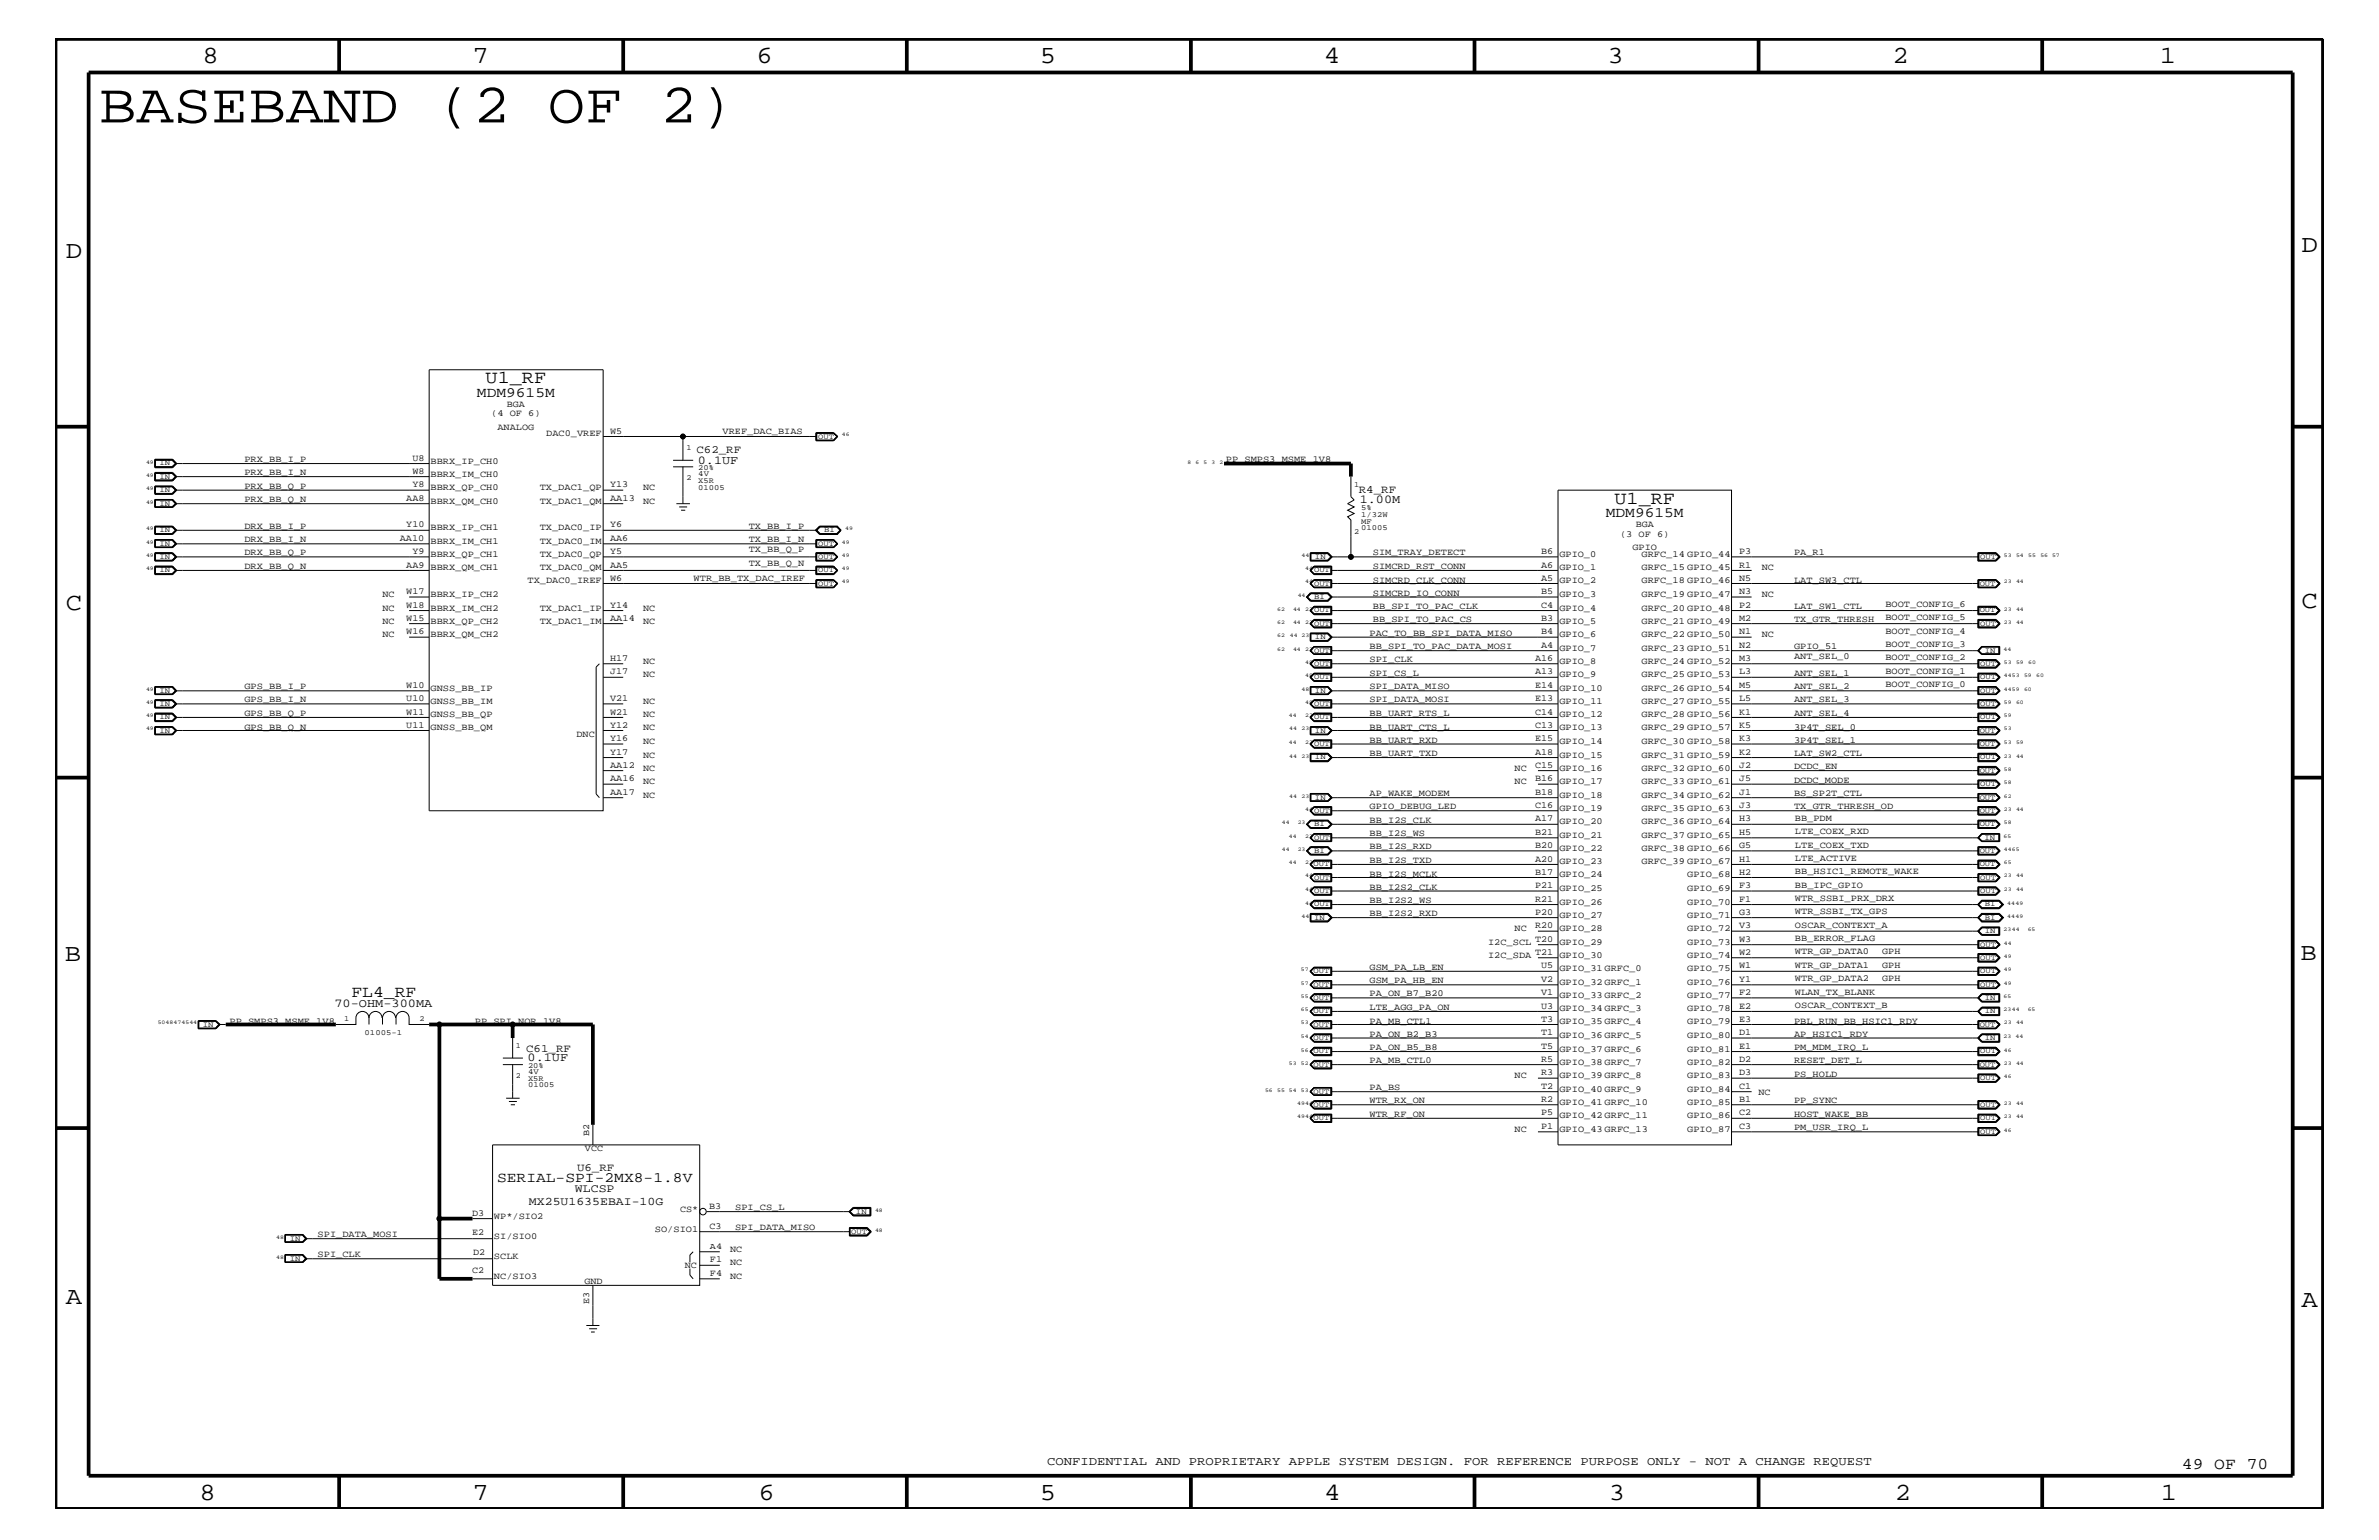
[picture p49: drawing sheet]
<svg xmlns="http://www.w3.org/2000/svg" width="432mm" height="279mm" viewBox="0 0 432 279" stroke-linecap="round" stroke-linejoin="round" font-family="sans-serif">
<defs><g id="words">
<text font-size="10.2" x="17.9" y="22.2">BASEBAND (2 OF 2)</text>
<g font-size="4.5">
<text x="36.7" y="11.5">8</text>
<text x="85.8" y="11.5">7</text>
<text x="137.3" y="11.5">6</text>
<text x="188.7" y="11.5">5</text>
<text x="240.3" y="11.5">4</text>
<text x="291.8" y="11.5">3</text>
<text x="343.5" y="11.5">2</text>
<text x="392" y="11.5">1</text>
<text x="11.9" y="46.8">D</text>
<text x="417.7" y="45.7">D</text>
<text x="11.9" y="110.6">C</text>
<text x="417.7" y="110.3">C</text>
<text x="11.8" y="174.3">B</text>
<text x="417.6" y="174.2">B</text>
<text x="11.9" y="236.7">A</text>
<text x="417.7" y="237.1">A</text>
<text x="36.2" y="272.1">8</text>
<text x="85.8" y="272.1">7</text>
<text x="137.7" y="272.1">6</text>
<text x="188.7" y="272.1">5</text>
<text x="240.4" y="272.1">4</text>
<text x="292" y="272.1">3</text>
<text x="343.9" y="272.1">2</text>
<text x="392.2" y="272.1">1</text>
</g>
<g font-size="3.3">
<text x="88.1" y="69.5">U1_RF</text>
<text x="293" y="91.4">U1_RF</text>
</g>
<g font-size="3">
<text x="63.8" y="181">FL4_RF</text>
<text x="396" y="266.5">49 OF 70</text>
</g>
<g font-size="2.6">
<text x="86.6" y="72">MDM9615M</text>
<text x="291.5" y="93.8">MDM9615M</text>
<text x="90.2" y="214.5">SERIAL-SPI-2MX8-1.8V</text>
</g>
<g font-size="2.2">
<text x="126.7" y="84.1">0.1UF</text>
<text x="246.8" y="91.2">1.00M</text>
<text x="60.7" y="182.7">70-OHM-300MA</text>
<text x="95.8" y="192.6">0.1UF</text>
<text x="190.1" y="265.9">CONFIDENTIAL AND PROPRIETARY APPLE SYSTEM DESIGN. FOR REFERENCE PURPOSE ONLY - NOT A CHANGE REQUEST</text>
</g>
<g font-size="2.1">
<text x="96" y="218.6">MX25U1635EBAI-10G</text>
<text x="104.4" y="216.4">WLCSP</text>
</g>
<g font-size="2">
<text x="126.4" y="82.2">C62_RF</text>
<text x="246.6" y="89.4">R4_RF</text>
<text x="95.5" y="190.8">C61_RF</text>
<text x="104.7" y="212.4">U6_RF</text>
</g>
<g font-size="1.7">
<text x="89.2" y="75.6">(4 OF 6)</text>
<text x="92" y="73.8">BGA</text>
<text x="44.4" y="83.8">PRX_BB_I_P</text>
<text x="74.8" y="83.6">U8</text>
<text x="90.3" y="78">ANALOG</text>
<text x="99.1" y="79.2">DAC0_VREF</text>
<text x="110.7" y="78.8">W5</text>
<text x="131.1" y="78.8">VREF_DAC_BIAS</text>
<text x="222.5" y="83.8">PP_SMPS3_MSME_1V8</text>
<text x="44.4" y="88.7">PRX_BB_Q_P</text>
<text x="44.4" y="86.2">PRX_BB_I_N</text>
<text x="74.8" y="86">W8</text>
<text x="74.8" y="88.4">Y8</text>
<text x="78.1" y="88.9">BBRX_QP_CH0</text>
<text x="78.1" y="86.5">BBRX_IM_CH0</text>
<text x="78.1" y="84.1">BBRX_IP_CH0</text>
<text x="98" y="88.9">TX_DAC1_QP</text>
<text x="110.7" y="88.4">Y13</text>
<text x="116.8" y="88.9">NC</text>
<text x="44.4" y="96">DRX_BB_I_P</text>
<text x="44.4" y="91.1">PRX_BB_Q_N</text>
<text x="73.7" y="90.9">AA8</text>
<text x="73.7" y="95.7">Y10</text>
<text x="78.1" y="91.4">BBRX_QM_CH0</text>
<text x="98" y="91.4">TX_DAC1_QM</text>
<text x="110.7" y="90.9">AA13</text>
<text x="110.7" y="95.7">Y6</text>
<text x="116.8" y="91.4">NC</text>
<text x="135.9" y="96">TX_BB_I_P</text>
<text x="296.9" y="95.6">BGA</text>
<text x="44.4" y="100.8">DRX_BB_Q_P</text>
<text x="44.4" y="98.4">DRX_BB_I_N</text>
<text x="72.6" y="98.2">AA10</text>
<text x="74.8" y="100.5">Y9</text>
<text x="78.1" y="101">BBRX_QP_CH1</text>
<text x="78.1" y="96.2">BBRX_IP_CH1</text>
<text x="78.1" y="98.7">BBRX_IM_CH1</text>
<text x="98" y="101">TX_DAC0_QP</text>
<text x="98" y="98.7">TX_DAC0_IM</text>
<text x="98" y="96.2">TX_DAC0_IP</text>
<text x="110.7" y="98.2">AA6</text>
<text x="110.7" y="100.5">Y5</text>
<text x="135.9" y="100.2">TX_BB_Q_P</text>
<text x="135.9" y="98.4">TX_BB_I_N</text>
<text x="249.2" y="100.8">SIM_TRAY_DETECT</text>
<text x="279.7" y="100.5">B6</text>
<text x="283" y="101">GPIO_0</text>
<text x="294" y="97.4">(3 OF 6)</text>
<text x="296.3" y="99.9">GPIO</text>
<text x="297.9" y="101">GRFC_14 GPIO_44</text>
<text x="315.6" y="100.5">P3</text>
<text x="325.6" y="100.8">PA_R1</text>
<text x="44.4" y="103.2">DRX_BB_Q_N</text>
<text x="73.7" y="107.8">W17</text>
<text x="73.7" y="103">AA9</text>
<text x="78.1" y="103.5">BBRX_QM_CH1</text>
<text x="95.8" y="105.9">TX_DAC0_IREF</text>
<text x="98" y="103.5">TX_DAC0_QM</text>
<text x="110.7" y="103">AA5</text>
<text x="110.7" y="105.4">W6</text>
<text x="125.9" y="105.4">WTR_BB_TX_DAC_IREF</text>
<text x="135.9" y="102.6">TX_BB_Q_N</text>
<text x="249.2" y="105.7">SIMCRD_CLK_CONN</text>
<text x="249.2" y="103.2">SIMCRD_RST_CONN</text>
<text x="279.7" y="107.8">B5</text>
<text x="279.7" y="105.4">A5</text>
<text x="279.7" y="103">A6</text>
<text x="283" y="105.9">GPIO_2</text>
<text x="283" y="103.5">GPIO_1</text>
<text x="297.9" y="105.9">GRFC_18 GPIO_46</text>
<text x="297.9" y="103.5">GRFC_15 GPIO_45</text>
<text x="315.6" y="107.8">N3</text>
<text x="315.6" y="105.4">N5</text>
<text x="315.6" y="103">R1</text>
<text x="319.8" y="103.5">NC</text>
<text x="325.6" y="105.7">LAT_SW3_CTL</text>
<text x="69.4" y="110.8">NC</text>
<text x="69.4" y="113.1">NC</text>
<text x="69.4" y="108.3">NC</text>
<text x="73.7" y="112.7">W15</text>
<text x="73.7" y="110.3">W18</text>
<text x="78.1" y="113.1">BBRX_QP_CH2</text>
<text x="78.1" y="110.8">BBRX_IM_CH2</text>
<text x="78.1" y="108.3">BBRX_IP_CH2</text>
<text x="98" y="110.8">TX_DAC1_IP</text>
<text x="98" y="113.1">TX_DAC1_IM</text>
<text x="110.7" y="110.3">Y14</text>
<text x="110.7" y="112.7">AA14</text>
<text x="116.8" y="113.1">NC</text>
<text x="116.8" y="110.8">NC</text>
<text x="249.2" y="108.1">SIMCRD_IO_CONN</text>
<text x="249.2" y="110.5">BB_SPI_TO_PAC_CLK</text>
<text x="249.2" y="112.9">BB_SPI_TO_PAC_CS</text>
<text x="279.7" y="110.3">C4</text>
<text x="279.7" y="112.7">B3</text>
<text x="283" y="113.1">GPIO_5</text>
<text x="283" y="108.3">GPIO_3</text>
<text x="283" y="110.8">GPIO_4</text>
<text x="297.9" y="108.3">GRFC_19 GPIO_47</text>
<text x="297.9" y="110.8">GRFC_20 GPIO_48</text>
<text x="297.9" y="113.1">GRFC_21 GPIO_49</text>
<text x="315.6" y="112.7">M2</text>
<text x="315.6" y="110.3">P2</text>
<text x="319.8" y="108.3">NC</text>
<text x="325.6" y="110.5">LAT_SW1_CTL</text>
<text x="325.6" y="112.9">TX_GTR_THRESH</text>
<text x="342.2" y="112.6">BOOT_CONFIG_5</text>
<text x="342.2" y="110.2">BOOT_CONFIG_6</text>
<text x="69.4" y="115.6">NC</text>
<text x="73.7" y="115.1">W16</text>
<text x="78.1" y="115.6">BBRX_QM_CH2</text>
<text x="248.6" y="117.8">BB_SPI_TO_PAC_DATA_MOSI</text>
<text x="248.6" y="115.3">PAC_TO_BB_SPI_DATA_MISO</text>
<text x="279.7" y="115.1">B4</text>
<text x="279.7" y="117.5">A4</text>
<text x="283" y="118.1">GPIO_7</text>
<text x="283" y="115.6">GPIO_6</text>
<text x="297.9" y="115.6">GRFC_22 GPIO_50</text>
<text x="297.9" y="118.1">GRFC_23 GPIO_51</text>
<text x="315.6" y="115.1">N1</text>
<text x="315.6" y="117.5">N2</text>
<text x="319.8" y="115.6">NC</text>
<text x="325.6" y="119.6">ANT_SEL_0</text>
<text x="325.6" y="117.8">GPIO_51</text>
<text x="342.2" y="119.8">BOOT_CONFIG_2</text>
<text x="342.2" y="117.4">BOOT_CONFIG_3</text>
<text x="342.2" y="115">BOOT_CONFIG_4</text>
<text x="44.4" y="125.1">GPS_BB_I_P</text>
<text x="73.7" y="124.8">W10</text>
<text x="78.1" y="125.3">GNSS_BB_IP</text>
<text x="110.7" y="120">H17</text>
<text x="110.7" y="122.4">J17</text>
<text x="116.8" y="120.4">NC</text>
<text x="116.8" y="122.9">NC</text>
<text x="248.6" y="122.6">SPI_CS_L</text>
<text x="248.6" y="120.2">SPI_CLK</text>
<text x="248.6" y="125.1">SPI_DATA_MISO</text>
<text x="278.6" y="124.8">E14</text>
<text x="278.6" y="122.4">A13</text>
<text x="278.6" y="120">A16</text>
<text x="283" y="125.3">GPIO_10</text>
<text x="283" y="122.9">GPIO_9</text>
<text x="283" y="120.4">GPIO_8</text>
<text x="297.9" y="122.9">GRFC_25 GPIO_53</text>
<text x="297.9" y="120.4">GRFC_24 GPIO_52</text>
<text x="297.9" y="125.3">GRFC_26 GPIO_54</text>
<text x="315.6" y="122.4">L3</text>
<text x="315.6" y="120">M3</text>
<text x="315.6" y="124.8">M5</text>
<text x="325.6" y="122.6">ANT_SEL_1</text>
<text x="325.6" y="125.1">ANT_SEL_2</text>
<text x="342.2" y="122.3">BOOT_CONFIG_1</text>
<text x="342.2" y="124.7">BOOT_CONFIG_0</text>
<text x="44.4" y="129.9">GPS_BB_Q_P</text>
<text x="44.4" y="127.5">GPS_BB_I_N</text>
<text x="73.7" y="129.7">W11</text>
<text x="73.7" y="127.2">U10</text>
<text x="78.1" y="130.2">GNSS_BB_QP</text>
<text x="78.1" y="127.7">GNSS_BB_IM</text>
<text x="110.7" y="127.2">V21</text>
<text x="110.7" y="129.7">W21</text>
<text x="116.8" y="130.2">NC</text>
<text x="116.8" y="127.7">NC</text>
<text x="248.6" y="129.9">BB_UART_RTS_L</text>
<text x="248.6" y="127.5">SPI_DATA_MOSI</text>
<text x="278.6" y="127.2">E13</text>
<text x="278.6" y="129.7">C14</text>
<text x="283" y="130.2">GPIO_12</text>
<text x="283" y="127.7">GPIO_11</text>
<text x="297.9" y="130.2">GRFC_28 GPIO_56</text>
<text x="297.9" y="127.7">GRFC_27 GPIO_55</text>
<text x="315.6" y="129.7">K1</text>
<text x="315.6" y="127.2">L5</text>
<text x="325.6" y="129.9">ANT_SEL_4</text>
<text x="325.6" y="127.5">ANT_SEL_3</text>
<text x="44.4" y="132.4">GPS_BB_Q_N</text>
<text x="73.7" y="132.1">U11</text>
<text x="78.1" y="132.5">GNSS_BB_QM</text>
<text x="104.6" y="133.8">DNC</text>
<text x="110.7" y="136.9">Y17</text>
<text x="110.7" y="132.1">Y12</text>
<text x="110.7" y="134.5">Y16</text>
<text x="116.8" y="132.5">NC</text>
<text x="116.8" y="135">NC</text>
<text x="116.8" y="137.4">NC</text>
<text x="248.6" y="137.2">BB_UART_TXD</text>
<text x="248.6" y="134.7">BB_UART_RXD</text>
<text x="248.6" y="132.4">BB_UART_CTS_L</text>
<text x="278.6" y="134.5">E15</text>
<text x="278.6" y="132.1">C13</text>
<text x="278.6" y="136.9">A18</text>
<text x="283" y="137.4">GPIO_15</text>
<text x="283" y="132.5">GPIO_13</text>
<text x="283" y="135">GPIO_14</text>
<text x="297.9" y="132.5">GRFC_29 GPIO_57</text>
<text x="297.9" y="135">GRFC_30 GPIO_58</text>
<text x="297.9" y="137.4">GRFC_31 GPIO_59</text>
<text x="315.6" y="136.9">K2</text>
<text x="315.6" y="134.5">K3</text>
<text x="315.6" y="132.1">K5</text>
<text x="325.6" y="137.2">LAT_SW2_CTL</text>
<text x="325.6" y="134.7">3P4T_SEL_1</text>
<text x="325.6" y="132.4">3P4T_SEL_0</text>
<text x="110.7" y="141.8">AA16</text>
<text x="110.7" y="139.4">AA12</text>
<text x="116.8" y="139.8">NC</text>
<text x="116.8" y="142.3">NC</text>
<text x="274.9" y="139.8">NC</text>
<text x="274.9" y="142.3">NC</text>
<text x="278.6" y="141.8">B16</text>
<text x="278.6" y="139.4">C15</text>
<text x="283" y="142.3">GPIO_17</text>
<text x="283" y="139.8">GPIO_16</text>
<text x="297.9" y="142.3">GRFC_33 GPIO_61</text>
<text x="297.9" y="139.8">GRFC_32 GPIO_60</text>
<text x="315.6" y="139.4">J2</text>
<text x="315.6" y="141.8">J5</text>
<text x="325.6" y="142">DCDC_MODE</text>
<text x="325.6" y="139.6">DCDC_EN</text>
<text x="110.7" y="144.2">AA17</text>
<text x="116.8" y="144.7">NC</text>
<text x="248.6" y="146.8">GPIO_DEBUG_LED</text>
<text x="248.6" y="149.3">BB_I2S_CLK</text>
<text x="248.6" y="144.5">AP_WAKE_MODEM</text>
<text x="278.6" y="144.2">B18</text>
<text x="278.6" y="146.7">C16</text>
<text x="278.6" y="149">A17</text>
<text x="283" y="149.5">GPIO_20</text>
<text x="283" y="144.7">GPIO_18</text>
<text x="283" y="147.1">GPIO_19</text>
<text x="297.9" y="147.1">GRFC_35 GPIO_63</text>
<text x="297.9" y="149.5">GRFC_36 GPIO_64</text>
<text x="297.9" y="144.7">GRFC_34 GPIO_62</text>
<text x="315.6" y="149">H3</text>
<text x="315.6" y="144.2">J1</text>
<text x="315.6" y="146.7">J3</text>
<text x="325.6" y="146.8">TX_GTR_THRESH_OD</text>
<text x="325.6" y="144.5">BS_SP2T_CTL</text>
<text x="325.8" y="149">BB_PDM</text>
<text x="248.6" y="151.8">BB_I2S_WS</text>
<text x="248.6" y="154.1">BB_I2S_RXD</text>
<text x="278.6" y="153.9">B20</text>
<text x="278.6" y="151.5">B21</text>
<text x="283" y="154.4">GPIO_22</text>
<text x="283" y="152">GPIO_21</text>
<text x="297.9" y="154.4">GRFC_38 GPIO_66</text>
<text x="297.9" y="152">GRFC_37 GPIO_65</text>
<text x="315.6" y="153.9">G5</text>
<text x="315.6" y="151.5">H5</text>
<text x="325.8" y="153.8">LTE_COEX_TXD</text>
<text x="325.8" y="151.3">LTE_COEX_RXD</text>
<text x="248.6" y="161.4">BB_I2S2_CLK</text>
<text x="248.6" y="159">BB_I2S_MCLK</text>
<text x="248.6" y="156.6">BB_I2S_TXD</text>
<text x="278.6" y="161.1">P21</text>
<text x="278.6" y="158.8">B17</text>
<text x="278.6" y="156.3">A20</text>
<text x="283" y="156.8">GPIO_23</text>
<text x="283" y="159.2">GPIO_24</text>
<text x="283" y="161.7">GPIO_25</text>
<text x="297.9" y="156.8">GRFC_39 GPIO_67</text>
<text x="306.2" y="161.7">GPIO_69</text>
<text x="306.2" y="159.2">GPIO_68</text>
<text x="315.6" y="161.1">F3</text>
<text x="315.6" y="156.3">H1</text>
<text x="315.6" y="158.8">H2</text>
<text x="325.8" y="156.2">LTE_ACTIVE</text>
<text x="325.8" y="158.6">BB_HSIC1_REMOTE_WAKE</text>
<text x="325.8" y="161.1">BB_IPC_GPIO</text>
<text x="248.6" y="166.2">BB_I2S2_RXD</text>
<text x="248.6" y="163.9">BB_I2S2_WS</text>
<text x="278.6" y="166.1">P20</text>
<text x="278.6" y="163.6">R21</text>
<text x="283" y="166.5">GPIO_27</text>
<text x="283" y="164.1">GPIO_26</text>
<text x="306.2" y="164.1">GPIO_70</text>
<text x="306.2" y="166.5">GPIO_71</text>
<text x="315.6" y="163.6">F1</text>
<text x="315.6" y="166.1">G3</text>
<text x="325.8" y="165.9">WTR_SSBI_TX_GPS</text>
<text x="325.8" y="163.5">WTR_SSBI_PRX_DRX</text>
<text x="270.1" y="171.4">I2C_SCL</text>
<text x="270.1" y="173.8">I2C_SDA T21</text>
<text x="274.9" y="168.9">NC</text>
<text x="278.6" y="168.4">R20</text>
<text x="278.6" y="170.9">T20</text>
<text x="283" y="168.9">GPIO_28</text>
<text x="283" y="171.4">GPIO_29</text>
<text x="283" y="173.8">GPIO_30</text>
<text x="306.2" y="168.9">GPIO_72</text>
<text x="306.2" y="173.8">GPIO_74</text>
<text x="306.2" y="171.4">GPIO_73</text>
<text x="315.6" y="168.4">V3</text>
<text x="315.6" y="173.3">W2</text>
<text x="315.6" y="170.9">W3</text>
<text x="325.8" y="170.7">BB_ERROR_FLAG</text>
<text x="325.8" y="168.3">OSCAR_CONTEXT_A</text>
<text x="325.8" y="173.2">WTR_GP_DATA0</text>
<text x="341.6" y="173.2">GPH</text>
<text x="248.6" y="176">GSM_PA_LB_EN</text>
<text x="248.6" y="178.4">GSM_PA_HB_EN</text>
<text x="279.7" y="175.7">U5</text>
<text x="279.7" y="178.2">V2</text>
<text x="283" y="176.2">GPIO_31 GRFC_0</text>
<text x="283" y="178.7">GPIO_32 GRFC_1</text>
<text x="306.2" y="176.2">GPIO_75</text>
<text x="306.2" y="178.7">GPIO_76</text>
<text x="315.6" y="175.7">W1</text>
<text x="315.6" y="178.2">Y1</text>
<text x="325.8" y="175.6">WTR_GP_DATA1</text>
<text x="325.8" y="178">WTR_GP_DATA2</text>
<text x="341.6" y="175.6">GPH</text>
<text x="341.6" y="178">GPH</text>
<text x="41.7" y="185.7">PP_SMPS3_MSME_1V8</text>
<text x="86.2" y="185.7">PP_SPI_NOR_1V8</text>
<text x="248.6" y="180.8">PA_ON_B7_B20</text>
<text x="248.6" y="185.7">PA_MB_CTL1</text>
<text x="248.6" y="183.2">LTE_AGG_PA_ON</text>
<text x="279.7" y="185.4">T3</text>
<text x="279.7" y="183">U3</text>
<text x="279.7" y="180.5">V1</text>
<text x="283" y="185.9">GPIO_35 GRFC_4</text>
<text x="283" y="183.5">GPIO_34 GRFC_3</text>
<text x="283" y="181">GPIO_33 GRFC_2</text>
<text x="306.2" y="183.5">GPIO_78</text>
<text x="306.2" y="185.9">GPIO_79</text>
<text x="306.2" y="181">GPIO_77</text>
<text x="315.6" y="183">E2</text>
<text x="315.6" y="185.4">E3</text>
<text x="315.6" y="180.5">F2</text>
<text x="325.6" y="185.7">PBL_RUN_BB_HSIC1_RDY</text>
<text x="325.8" y="180.5">WLAN_TX_BLANK</text>
<text x="325.8" y="182.9">OSCAR_CONTEXT_B</text>
<text x="248.6" y="188.1">PA_ON_B2_B3</text>
<text x="248.6" y="190.5">PA_ON_B5_B8</text>
<text x="279.7" y="187.8">T1</text>
<text x="279.7" y="190.3">T5</text>
<text x="283" y="188.3">GPIO_36 GRFC_5</text>
<text x="283" y="190.8">GPIO_37 GRFC_6</text>
<text x="306.2" y="188.3">GPIO_80</text>
<text x="306.2" y="190.8">GPIO_81</text>
<text x="315.6" y="187.8">D1</text>
<text x="315.6" y="190.3">E1</text>
<text x="325.6" y="188.1">AP_HSIC1_RDY</text>
<text x="325.6" y="190.5">PM_MDM_IRQ_L</text>
<text x="248.6" y="192.9">PA_MB_CTL0</text>
<text x="248.6" y="197.8">PA_BS</text>
<text x="274.9" y="195.6">NC</text>
<text x="279.7" y="195.1">R3</text>
<text x="279.7" y="192.7">R5</text>
<text x="279.7" y="197.6">T2</text>
<text x="283" y="195.6">GPIO_39 GRFC_8</text>
<text x="283" y="193.2">GPIO_38 GRFC_7</text>
<text x="306.2" y="193.2">GPIO_82</text>
<text x="306.2" y="195.6">GPIO_83</text>
<text x="315.6" y="192.7">D2</text>
<text x="315.6" y="195.1">D3</text>
<text x="315.6" y="197.6">C1</text>
<text x="325.6" y="192.9">RESET_DET_L</text>
<text x="325.6" y="195.4">PS_HOLD</text>
<text x="248.6" y="202.6">WTR_RF_ON</text>
<text x="248.6" y="200.2">WTR_RX_ON</text>
<text x="279.7" y="202.4">P5</text>
<text x="279.7" y="200">R2</text>
<text x="283" y="202.9">GPIO_42 GRFC_11</text>
<text x="283" y="200.4">GPIO_41 GRFC_10</text>
<text x="283" y="198.1">GPIO_40 GRFC_9</text>
<text x="306.2" y="200.4">GPIO_85</text>
<text x="306.2" y="198.1">GPIO_84</text>
<text x="306.2" y="202.9">GPIO_86</text>
<text x="315.6" y="202.4">C2</text>
<text x="315.6" y="200">B1</text>
<text x="319.2" y="198.7">NC</text>
<text x="325.6" y="200.2">PP_SYNC</text>
<text x="325.6" y="202.6">HOST_WAKE_BB</text>
<text x="106.2" y="208.9">VCC</text>
<text x="106.9" y="206.2" transform="rotate(-90 106.9 206.2)">B2</text>
<text x="274.9" y="205.3">NC</text>
<text x="279.7" y="204.8">P1</text>
<text x="283" y="205.3">GPIO_43 GRFC_13</text>
<text x="306.2" y="205.3">GPIO_87</text>
<text x="315.6" y="204.8">C3</text>
<text x="325.6" y="205.1">PM_USR_IRQ_L</text>
<text x="85.7" y="220.6">D3</text>
<text x="89.7" y="221.1">WP*/SIO2</text>
<text x="123.4" y="219.8">CS*</text>
<text x="128.7" y="219.4">B3</text>
<text x="133.4" y="219.6">SPI_CS_L</text>
<text x="57.7" y="224.5">SPI_DATA_MOSI</text>
<text x="85.7" y="224.1">E2</text>
<text x="85.9" y="227.8">D2</text>
<text x="89.7" y="224.7">SI/SIO0</text>
<text x="118.9" y="223.5">SO/SIO1</text>
<text x="128.8" y="223">C3</text>
<text x="132.5" y="227.1">NC</text>
<text x="133.4" y="223.2">SPI_DATA_MISO</text>
<text x="57.7" y="228.1">SPI_CLK</text>
<text x="85.7" y="230.9">C2</text>
<text x="89.7" y="232">NC/SIO3</text>
<text x="89.7" y="228.4">SCLK</text>
<text x="106.1" y="232.9">GND</text>
<text x="124.3" y="230.1">NC</text>
<text x="128.9" y="229.1">F1</text>
<text x="128.9" y="231.5">F4</text>
<text x="132.5" y="229.6">NC</text>
<text x="132.5" y="232">NC</text>
<text x="106.9" y="236.6" transform="rotate(-90 106.9 236.6)">E3</text>
</g>
<text font-size="1.6" x="128.9" y="226.7">A4</text>
<g font-size="1.4">
<text x="124.6" y="81.6">1</text>
<text x="148.5" y="79.6">OUT</text>
<text x="29" y="89.3">IN</text>
<text x="29" y="86.9">IN</text>
<text x="29" y="84.4">IN</text>
<text x="124.6" y="87.1">2</text>
<text x="126.7" y="86.4">4V</text>
<text x="126.7" y="87.6">X5R</text>
<text x="126.7" y="85.3">20%</text>
<text x="126.7" y="88.8">01005</text>
<text x="245.8" y="88.3">1</text>
<text x="29" y="91.7">IN</text>
<text x="247.1" y="95">MF</text>
<text x="247.1" y="92.6">5%</text>
<text x="247.1" y="93.8">1/32W</text>
<text x="29" y="101.4">IN</text>
<text x="29" y="99">IN</text>
<text x="29" y="96.5">IN</text>
<text x="148.5" y="101.4">OUT</text>
<text x="148.5" y="99">OUT</text>
<text x="149.6" y="96.5">BI</text>
<text x="238.7" y="101.4">IN</text>
<text x="245.8" y="96.8">2</text>
<text x="247.1" y="96.2">01005</text>
<text x="359.4" y="101.4">OUT</text>
<text x="29" y="103.8">IN</text>
<text x="148.5" y="106.3">OUT</text>
<text x="148.5" y="103.8">OUT</text>
<text x="238.5" y="103.8">OUT</text>
<text x="238.5" y="106.3">OUT</text>
<text x="359.3" y="106.3">OUT</text>
<text x="238.5" y="108.7">BI</text>
<text x="238.5" y="111.1">OUT</text>
<text x="238.5" y="113.6">OUT</text>
<text x="359.3" y="111.1">OUT</text>
<text x="359.4" y="113.6">OUT</text>
<text x="238.5" y="118.4">OUT</text>
<text x="238.7" y="115.9">IN</text>
<text x="360.3" y="118.4">IN</text>
<text x="29" y="125.7">IN</text>
<text x="238.5" y="120.8">OUT</text>
<text x="238.5" y="123.2">OUT</text>
<text x="238.7" y="125.7">IN</text>
<text x="359.4" y="125.7">OUT</text>
<text x="359.4" y="123.2">OUT</text>
<text x="359.4" y="120.8">OUT</text>
<text x="29" y="130.5">IN</text>
<text x="29" y="128">IN</text>
<text x="238.5" y="130.5">OUT</text>
<text x="238.5" y="128">OUT</text>
<text x="359.4" y="128">OUT</text>
<text x="359.4" y="130.5">OUT</text>
<text x="29" y="133">IN</text>
<text x="238.5" y="135.3">OUT</text>
<text x="238.7" y="133">IN</text>
<text x="238.7" y="137.8">IN</text>
<text x="359.3" y="133">OUT</text>
<text x="359.3" y="135.3">OUT</text>
<text x="359.4" y="137.8">OUT</text>
<text x="359.3" y="140.2">OUT</text>
<text x="359.4" y="142.6">OUT</text>
<text x="238.5" y="149.9">BI</text>
<text x="238.5" y="147.5">OUT</text>
<text x="238.7" y="145.1">IN</text>
<text x="359.3" y="149.9">OUT</text>
<text x="359.3" y="147.5">OUT</text>
<text x="359.3" y="145.1">OUT</text>
<text x="238.5" y="154.7">BI</text>
<text x="238.5" y="152.3">OUT</text>
<text x="359.3" y="154.7">OUT</text>
<text x="360.2" y="152.3">IN</text>
<text x="238.4" y="157.2">OUT</text>
<text x="238.5" y="159.6">OUT</text>
<text x="238.5" y="162">OUT</text>
<text x="359.3" y="157.2">OUT</text>
<text x="359.4" y="159.6">OUT</text>
<text x="359.4" y="162">OUT</text>
<text x="238.5" y="166.9">IN</text>
<text x="238.5" y="164.5">OUT</text>
<text x="360.3" y="166.9">BI</text>
<text x="360.3" y="164.5">BI</text>
<text x="359.4" y="171.7">OUT</text>
<text x="360.3" y="169.3">IN</text>
<text x="238.4" y="176.6">OUT</text>
<text x="238.4" y="179">OUT</text>
<text x="359.4" y="179">OUT</text>
<text x="359.4" y="176.6">OUT</text>
<text x="359.4" y="174.2">OUT</text>
<text x="62.5" y="185.3">1</text>
<text x="76.1" y="185.3">2</text>
<text x="238.4" y="181.4">OUT</text>
<text x="238.4" y="183.8">OUT</text>
<text x="360.3" y="181.4">IN</text>
<text x="360.3" y="183.8">IN</text>
<text x="36.8" y="186.3">IN</text>
<text x="66.2" y="187.8">01005-1</text>
<text x="93.6" y="190.2">1</text>
<text x="238.4" y="188.7">OUT</text>
<text x="238.4" y="191.1">OUT</text>
<text x="238.4" y="186.3">OUT</text>
<text x="359.3" y="186.3">OUT</text>
<text x="359.4" y="191.1">OUT</text>
<text x="360.3" y="188.7">IN</text>
<text x="93.6" y="195.6">2</text>
<text x="95.8" y="196.1">X5R</text>
<text x="95.8" y="193.7">20%</text>
<text x="95.8" y="194.8">4V</text>
<text x="95.8" y="197.3">01005</text>
<text x="238.4" y="193.6">OUT</text>
<text x="359.3" y="193.6">OUT</text>
<text x="359.4" y="195.9">OUT</text>
<text x="238.4" y="203.2">OUT</text>
<text x="238.4" y="200.9">OUT</text>
<text x="238.4" y="198.4">OUT</text>
<text x="359.4" y="200.9">OUT</text>
<text x="359.4" y="203.2">OUT</text>
<text x="359.4" y="205.7">OUT</text>
<text x="155.4" y="220.2">IN</text>
<text x="52.6" y="225.1">IN</text>
<text x="154.5" y="223.9">OUT</text>
<text x="52.6" y="228.7">IN</text>
</g>
<g font-size="1">
<text x="152.8" y="79.2">46</text>
<text x="26.5" y="88.9">49</text>
<text x="26.5" y="86.5">49</text>
<text x="26.5" y="84.1">49</text>
<text x="215.6" y="84.1">8</text>
<text x="217" y="84.1">6</text>
<text x="218.4" y="84.1">5</text>
<text x="219.9" y="84.1">3</text>
<text x="221.3" y="84.1">2</text>
<text x="26.5" y="91.4">49</text>
<text x="26.5" y="96.2">49</text>
<text x="26.5" y="98.7">49</text>
<text x="26.5" y="101">49</text>
<text x="152.8" y="101">49</text>
<text x="152.8" y="98.7">49</text>
<text x="153.4" y="96.2">49</text>
<text x="236.2" y="101">44</text>
<text x="363.7" y="101">53</text>
<text x="365.9" y="101">54</text>
<text x="368.1" y="101">55</text>
<text x="370.3" y="101">56 57</text>
<text x="26.5" y="103.5">49</text>
<text x="152.8" y="103.5">49</text>
<text x="152.8" y="105.9">49</text>
<text x="236.9" y="103.5">44</text>
<text x="236.9" y="105.9">44</text>
<text x="363.7" y="105.9">23</text>
<text x="365.9" y="105.9">44</text>
<text x="231.8" y="110.8">62</text>
<text x="231.8" y="113.1">62</text>
<text x="234.7" y="110.8">44</text>
<text x="234.7" y="113.1">44</text>
<text x="235.5" y="108.3">44</text>
<text x="236.9" y="110.8">23</text>
<text x="236.9" y="113.1">23</text>
<text x="363.7" y="110.8">23</text>
<text x="363.7" y="113.1">23</text>
<text x="365.9" y="110.8">44</text>
<text x="365.9" y="113.1">44</text>
<text x="231.8" y="115.6">62</text>
<text x="231.8" y="118.1">62</text>
<text x="234.1" y="115.6">44 23</text>
<text x="234.7" y="118.1">44</text>
<text x="236.9" y="118.1">23</text>
<text x="363.6" y="118.1">44</text>
<text x="26.5" y="125.3">49</text>
<text x="236.2" y="125.3">48</text>
<text x="236.9" y="120.4">48</text>
<text x="236.9" y="122.9">48</text>
<text x="363.7" y="125.3">44 59</text>
<text x="363.7" y="122.9">44 53</text>
<text x="363.7" y="120.4">53</text>
<text x="365.9" y="120.4">59</text>
<text x="367.4" y="125.3">60</text>
<text x="367.4" y="122.9">59</text>
<text x="368.1" y="120.4">60</text>
<text x="369.6" y="122.9">60</text>
<text x="26.5" y="127.7">49</text>
<text x="26.5" y="130.2">49</text>
<text x="233.9" y="130.2">44</text>
<text x="236.9" y="127.7">48</text>
<text x="236.9" y="130.2">23</text>
<text x="363.7" y="127.7">59</text>
<text x="363.7" y="130.2">59</text>
<text x="365.9" y="127.7">60</text>
<text x="26.5" y="132.5">49</text>
<text x="233.9" y="135">44</text>
<text x="234" y="132.5">44</text>
<text x="234" y="137.4">44</text>
<text x="236.2" y="132.5">23</text>
<text x="236.2" y="137.4">23</text>
<text x="236.9" y="135">23</text>
<text x="363.7" y="132.5">53</text>
<text x="363.7" y="135">53</text>
<text x="363.7" y="137.4">23</text>
<text x="365.9" y="135">59</text>
<text x="365.9" y="137.4">44</text>
<text x="363.7" y="142.3">58</text>
<text x="363.7" y="139.8">58</text>
<text x="232.7" y="149.5">44</text>
<text x="234" y="144.7">44</text>
<text x="235.5" y="149.5">23</text>
<text x="236.2" y="144.7">23</text>
<text x="236.9" y="147.1">44</text>
<text x="363.7" y="147.1">23</text>
<text x="363.7" y="144.7">62</text>
<text x="363.7" y="149.5">58</text>
<text x="365.9" y="147.1">44</text>
<text x="232.7" y="154.4">44</text>
<text x="233.9" y="152">44</text>
<text x="235.5" y="154.4">23</text>
<text x="236.9" y="152">23</text>
<text x="363.6" y="152">65</text>
<text x="363.7" y="154.4">44 65</text>
<text x="233.9" y="156.8">44</text>
<text x="236.9" y="159.2">44</text>
<text x="236.9" y="161.7">44</text>
<text x="236.9" y="156.8">23</text>
<text x="363.7" y="161.7">23</text>
<text x="363.7" y="156.8">65</text>
<text x="363.7" y="159.2">23</text>
<text x="365.9" y="161.7">44</text>
<text x="365.9" y="159.2">44</text>
<text x="236.2" y="166.5">44</text>
<text x="236.9" y="164.1">44</text>
<text x="364.3" y="166.5">44 49</text>
<text x="364.3" y="164.1">44 49</text>
<text x="363.6" y="168.9">23 44</text>
<text x="363.7" y="173.8">49</text>
<text x="363.7" y="171.4">44</text>
<text x="368" y="168.9">65</text>
<text x="236.1" y="176.2">57</text>
<text x="236.1" y="178.7">57</text>
<text x="363.7" y="178.7">49</text>
<text x="363.7" y="176.2">49</text>
<text x="28.6" y="185.9">5048474544</text>
<text x="236.1" y="181">55</text>
<text x="236.1" y="183.5">65</text>
<text x="236.1" y="185.9">53</text>
<text x="363.6" y="183.5">23 44</text>
<text x="363.6" y="181">65</text>
<text x="363.7" y="185.9">23</text>
<text x="365.9" y="185.9">44</text>
<text x="368" y="183.5">65</text>
<text x="236.1" y="190.8">56</text>
<text x="236.1" y="188.3">54</text>
<text x="363.6" y="188.3">23</text>
<text x="363.7" y="190.8">46</text>
<text x="365.8" y="188.3">44</text>
<text x="233.9" y="193.2">53</text>
<text x="236.1" y="193.2">52</text>
<text x="363.7" y="193.2">23</text>
<text x="363.7" y="195.6">46</text>
<text x="365.9" y="193.2">44</text>
<text x="229.6" y="198.1">56</text>
<text x="231.8" y="198.1">55 54</text>
<text x="235.5" y="202.9">4944</text>
<text x="235.5" y="200.4">4944</text>
<text x="236.1" y="198.1">53</text>
<text x="363.7" y="200.4">23</text>
<text x="363.7" y="202.9">23</text>
<text x="365.9" y="200.4">44</text>
<text x="365.9" y="202.9">44</text>
<text x="363.7" y="205.3">46</text>
<text x="158.8" y="219.8">48</text>
<text x="50.1" y="224.7">48</text>
<text x="158.8" y="223.5">48</text>
<text x="50.1" y="228.4">48</text>
</g>
</g></defs>
<g fill="none" stroke="#000" stroke-width=".18">
<path d="M77.9 67.1h31.6v80h-31.6zM109.5 79.2h14.5M148.2 79.9h3.1M148.2 78.5v1.5M148.2 78.6h3.1M148.3 79.2h-24.3v4.3M148.3 78.6v1.3M151.3 78.5h-3.2v1.5h3.2M151.3 78.5l.8 .7-.8 .8M151.3 78.5l.7 .7M151.3 78.6l.7 .6M151.3 78.6l.6 .6-.6 .7"/>
<path d="M152 79.2l-.7 .8M152 79.2l-.7 .7M28.1 83.3h3.2l.8 .8-.8 .8h-3.2zM28.1 85.7h3.2l.8 .8-.8 .7h-3.2zM28.1 88.2h3.2l.8 .7-.8 .8h-3.2zM28.1 95.4h3.2l.8 .8-.8 .8h-3.2zM28.1 95.5h3.2l.7 .7-.7 .7h-3.2M28.1 88.3h3.2l.7 .6-.7 .7h-3.2M28.1 85.8h3.2l.7 .7-.7 .7M28.2 83.4h3l.7 .7-.7 .6h-3zM28.2 83.5h3l.6 .6M28.2 85.9h3l.7 .6-.7 .7h-3z"/>
<path d="M28.2 88.3v1.3M28.2 95.5v1.4M28.2 95.6h3l.6 .6M28.2 88.3h3l.6 .6M31.2 90.7h-3v1.3h3M31.2 98h-3v1.3h3M31.2 98l.7 .7-.7 .6M31.2 98l.6 .7M31.2 95.5l.7 .7-.7 .7M31.2 90.7l.7 .7-.7 .6M31.2 90.7l.6 .7M31.2 88.3l.7 .6-.7 .7"/>
<path d="M31.2 85.9l.6 .6M31.3 90.6h-3.2v1.5h3.2M31.3 97.9h-3.2v1.4h3.2M31.3 97.9l.8 .8-.8 .6M31.3 97.9l.7 .8-.7 .6M31.3 90.6l.8 .8-.8 .7M31.3 90.6l.7 .8-.7 .7M31.3 83.3l.7 .8-.7 .7h-3.2M31.8 98.7l-.6 .6M31.8 96.2l-.6 .6h-3M31.8 91.4l-.6 .6M31.8 88.9l-.6 .6h-3"/>
<path d="M31.8 86.5l-.6 .6h-3M31.8 84.1l-.6 .6M31.8 91.4h46.1M31.8 98.7h46.1M31.8 96.2h46.1M31.8 88.9h46.1M31.8 84.1h46.1M31.8 86.5h46.1M109.5 91.4h3.6M109.5 98.7h38.8M109.5 96.2h38.8M109.5 88.9h3.6"/>
<path d="M122.2 84.7h3.6M122.2 83.5h3.6M122.8 91.4h2.4M123.3 92h1.4M123.6 92.6h.8M124 84.7v6.7M148.2 96.2l.6-.7h3.1l.7 .7-.7 .7h-3.1zM148.2 97.9v1.4M148.2 99.3h3.1M148.2 98h3.1M148.3 96.2l.5-.6h3.1l.6 .6-.6 .6h-3.1zM148.3 98v1.3"/>
<path d="M148.8 95.5h3.1l.8 .7-.8 .7h-3.1l-.7-.7zM148.8 95.4h3.2l.7 .8-.7 .8h-3.2l-.8-.8zM151.3 97.9h-3.2v1.4h3.2M151.3 97.9l.8 .8-.8 .6M151.3 97.9l.7 .8M151.3 98l.7 .7M151.3 98l.6 .7-.6 .6M152 98.7l-.7 .6M245.2 86.5v3.6l.6 .6-1.2 .7 1.2 .6-1.2 .6 1.2 .6-1.2 .6 .6 .5v6.7M282.8 88.9h31.5v118.8h-31.5zM28.1 100.3h3.2l.8 .7-.8 .8h-3.2zM28.1 100.4h3.2l.7 .6-.7 .7h-3.2"/>
<path d="M28.1 102.7h3.2l.8 .8-.8 .8h-3.2zM28.2 100.4h3l.6 .6M28.2 100.4v1.3M28.2 104.2v-1.4h3l.7 .7-.7 .7M28.2 102.9h3l.6 .6M31.2 100.4l.7 .6-.7 .7M31.3 102.7l.7 .8-.7 .7h-3.2M31.8 101l-.6 .6h-3M31.8 103.5l-.6 .6h-3M31.8 101h46.1M31.8 103.5h46.1M74.3 113.1h3.6"/>
<path d="M74.3 110.8h3.6M74.3 115.6h3.6M74.3 108.3h3.6M109.5 101h38.8M109.5 113.1h3.6M109.5 110.8h3.6M109.5 105.9h38.8M109.5 103.5h38.8M148.1 100.3h3.2l.8 .7-.8 .8h-3.2zM148.1 102.7h3.2l.8 .8-.8 .8h-3.2zM148.2 100.4h3.1l.7 .6-.7 .7h-3.1zM148.2 102.7v1.5h3.1l.7-.7"/>
<path d="M148.2 105.2v1.4M148.2 106.5h3.1M148.2 105.3h3.1M148.2 102.8h3.1l.7 .7M148.3 100.4h3l.6 .6-.6 .6h-3zM148.3 102.9h3l.6 .6-.6 .6h-3zM148.3 105.3v1.2M151.3 105.2h-3.2v1.4h3.2M151.3 105.2l.8 .7-.8 .7M151.3 105.2l.7 .7M151.3 105.3l.7 .6M151.3 105.3l.6 .6-.6 .6"/>
<path d="M151.3 102.7l.7 .8M152 105.9l-.7 .7M152 105.9l-.7 .6M237.8 107.6h3.2l.8 .7-.8 .8h-3.2l-.6-.8zM237.8 113.1l.7-.6h3.1v1.4M237.8 100.3h3.2l.8 .7-.8 .8h-3.2zM237.8 114.8h3.2l.8 .8-.8 .8h-3.2zM237.8 100.4h3.2l.7 .6-.7 .7h-3.2M237.8 113.1l.7 .7h3.1M237.8 110.8l.7 .6M237.8 113.1l.7 .8M237.8 118.1l.7 .5"/>
<path d="M237.8 118.1l.7 .6M237.8 114.9h3.2l.7 .7-.7 .7h-3.2M237.8 105.9l.7 .6M237.8 105.9l.7 .7M237.9 107.6h3.1l.6 .7-.6 .7h-3.1M237.9 107.6h3.1l.7 .7-.7 .7h-3.1M237.9 107.6l-.7 .7 .7 .7M237.9 100.4v1.3M237.9 114.9v1.4M237.9 100.4h3.1l.6 .6M237.9 115h3.1l.6 .6M238.5 111.4l-.6-.6 .6-.6h3.1v1.2"/>
<path d="M238.5 112.6l-.6 .5 .6 .6h3.1v-1.1M238.5 117.4l-.6 .7 .6 .5M238.5 119.8l-.6 .6 .6 .6h3.1v-1.2M238.5 102.9h3.1v1.2h-3.1l-.6-.6zM238.5 105.3l-.6 .6 .6 .6M238.5 102.7h3.2v1.6h-3.2l-.8-.8zM238.5 105.2h3.2v1.4h-3.2M238.5 110h3.2v1.5h-3.2l-.8-.7zM238.5 112.4h3.2v1.5h-3.2l-.8-.8zM238.5 117.3h3.2v1.4h-3.2M238.5 119.7h3.2v1.5h-3.2l-.8-.8zM238.5 112.6h3.1"/>
<path d="M238.5 110l-.7 .8M238.5 111.4h3.1M238.5 112.6l-.7 .5M238.5 117.3l-.8 .8 .8 .6M238.5 117.3l-.7 .8M238.5 118.6h3.1M238.5 117.4h3.1M238.5 117.4l-.7 .7M238.5 106.5h3.1M238.5 105.3h3.1M238.5 119.8h3.1M238.5 119.8l-.7 .6"/>
<path d="M238.5 102.7l-.7 .8M238.5 105.2l-.8 .7 .8 .7M238.5 105.2l-.7 .7M238.5 105.3l-.7 .6M241 100.4l.6 .6-.6 .7M241 114.9l.6 .7-.6 .7M241.6 108.3l-.6 .6h-3.1l-.6-.6 .6-.6h3.1l.6 .6h41.2M241.6 105.3v1.2M241.6 117.4v1.2M241.6 101l-.6 .6h-3.1M241.6 101h41.2M241.6 113.1h41.2"/>
<path d="M241.6 110.8h41.2M241.6 118.1h41.2M241.6 105.9h41.2M241.6 103.5h41.2M241.6 115.6l-.6 .6h-3.1M241.6 115.6h41.2M241.6 102.7v1.5h-3.1l-.7-.7M241.6 105.2v1.4M241.6 110v1.4h-3.1l-.7-.6M241.6 117.3v1.4M241.6 110.1h-3.1l-.7 .7M241.6 102.8h-3.1l-.7 .7"/>
<path d="M314.3 101h44.9M314.3 113.1h44.9M314.3 110.8h44.9M314.3 118.1h44.9M314.3 105.9h44.9M314.3 103.5h3.6M314.3 115.6h3.6M314.3 108.3h3.6M359 100.3h3.3l.8 .7-.8 .8h-3.3zM359 110h3.3l.8 .8-.8 .7h-3.3zM359 112.4h3.3l.8 .7-.8 .8h-3.3zM359 119.7h3.3l.8 .7-.8 .8h-3.3z"/>
<path d="M359 118.1l.7 .6M359.1 100.4h3.2l.7 .6-.7 .7h-3.2zM359.1 105.2v1.4M359.1 110v1.4h3.2l.7-.6-.7-.8M359.1 113.9v-1.4h3.2l.7 .6-.7 .8M359.2 110.2h3l.6 .6-.6 .6M359.2 100.4v1.3M359.2 110.1h3l.7 .7-.7 .6h-3zM359.2 112.6h3l.7 .5-.7 .7h-3zM359.2 119.8h3l.7 .6-.7 .7h-3zM359.2 100.4h3l.6 .6-.6 .6h-3M359.7 117.3h3.3v1.4h-3.3l-.7-.6z"/>
<path d="M359.7 117.4l-.5 .7 .5 .5M359.7 118.6h3.2M359.7 117.4h3.2M359.7 117.3l-.7 .8M359.7 117.4l-.6 .7 .6 .5M362.2 105.3l.6 .6-.6 .6M362.2 105.3h-3v1.2h3M362.2 112.6l.6 .5-.6 .6h-3M362.2 100.4l.7 .6-.7 .7M362.2 105.3l.7 .6-.7 .6M362.2 119.8l.6 .6-.6 .6h-3M362.3 105.2h-3.3v1.4h3.3"/>
<path d="M362.3 105.2l.8 .7-.8 .7M362.3 105.2l.7 .7-.7 .7M362.8 117.4v1.2M362.9 117.3v1.4M28.1 129.4h3.2l.8 .8-.8 .7h-3.2zM28.1 126.9h3.2l.8 .8-.8 .8h-3.2zM28.1 127h3.2l.7 .7-.7 .7h-3.2M28.2 130.8v-1.3h3l.7 .7-.7 .6M28.2 129.6h3l.6 .6M28.2 127v1.4M28.2 127.1h3l.6 .6M31.2 131.9h-3v1.3h3"/>
<path d="M31.2 124.7h-3v1.2h3M31.2 131.9l.7 .6-.7 .7M31.2 131.9l.6 .6M31.2 127l.7 .7-.7 .7M31.2 124.7l.7 .6-.7 .6M31.2 124.7l.6 .6M31.3 129.4l.7 .8-.7 .6h-3.2M31.3 131.9h-3.2v1.4h3.2M31.3 131.9l.8 .6-.8 .8M31.3 124.6h-3.2v1.4h3.2M31.3 131.9l.7 .6-.7 .8M31.3 124.6l.8 .7-.8 .7"/>
<path d="M31.3 124.6l.7 .7-.7 .7M31.8 130.2l-.6 .6h-3M31.8 132.5l-.6 .7M31.8 127.7l-.6 .6h-3M31.8 125.3l-.6 .6M31.8 130.2h46.1M31.8 132.5h46.1M31.8 127.7h46.1M31.8 125.3h46.1M108.8 120.4l-.6 .6v23l.6 .7M109.5 130.2h3.6M109.5 132.5h3.6"/>
<path d="M109.5 137.4h3.6M109.5 135h3.6M109.5 139.8h3.6M109.5 127.7h3.6M109.5 122.9h3.6M109.5 120.4h3.6M237.8 120.4l.7-.7h3.1v1.5M237.8 135l.7-.7h3.1v1.4h-3.1zM237.8 136.7h3.2l.8 .7-.8 .8h-3.2zM237.8 120.4l.7 .7h3.1M237.8 120.4l.7 .8M237.9 136.8h3.1l.6 .6-.6 .6h-3.1z"/>
<path d="M237.9 136.8h3.1l.6 .6M238.5 129.6h3.1v1.2h-3.1l-.6-.6zM238.5 134.4h3.1v1.2h-3.1l-.6-.6zM238.5 127.1h3.1v1.2h-3.1l-.6-.6zM238.5 122.3h3.1v1.2h-3.1l-.6-.6zM238.5 129.4h3.2v1.5h-3.2l-.8-.7zM238.5 122.1h3.2v1.5h-3.2l-.8-.7zM238.5 126.9h3.2v1.6h-3.2l-.8-.8zM238.5 134.2h3.2v1.5h-3.2l-.8-.7zM238.5 122.2h3.1v1.4h-3.1l-.7-.7zM238.5 127h3.1v1.4h-3.1l-.7-.7zM238.5 129.4l-.7 .8"/>
<path d="M241 131.9h-3.1v1.3h3.1M241 124.7h-3.1v1.2h3.1M241 131.9l.6 .6-.6 .7M241 131.9l.6 .6M241 124.7l.6 .6-.6 .6M241 124.7l.6 .6M241 131.9h-3.2v1.4h3.2M241 131.9l.8 .6-.8 .8M241 124.6h-3.2v1.4h3.2M241 131.9l.7 .6-.7 .8M241 136.7l.7 .7-.7 .7h-3.2M241 124.6l.8 .7-.8 .7"/>
<path d="M241 124.6l.7 .7-.7 .7M241.6 130.2h41.2M241.6 132.5l-.6 .7M241.6 132.5h41.2M241.6 137.4l-.6 .6M241.6 137.4h41.2M241.6 135h41.2M241.6 127.7h41.2M241.6 125.3h41.2M241.6 122.9h41.2M241.6 120.4h41.2M241.6 125.3l-.6 .6"/>
<path d="M241.6 129.4v1.4h-3.1l-.7-.6M241.6 129.5h-3.1l-.7 .7M279.1 139.8h3.7M314.3 130.2h44.9M314.3 132.5h44.9M314.3 137.4h44.9M314.3 135h44.9M314.3 139.8h44.9M314.3 127.7h44.9M314.3 125.3h44.9M314.3 122.9h44.9M314.3 120.4h44.9"/>
<path d="M359 129.4h3.3l.8 .8-.8 .7h-3.3zM359 136.7h3.3l.8 .7-.8 .8h-3.3zM359 134.2h3.3l.8 .8-.8 .7h-3.3zM359 122.1h3.3l.8 .8-.8 .7h-3.3zM359 126.9h3.3l.8 .8-.8 .8h-3.3zM359 139.1h3.3l.8 .7-.8 .8h-3.3zM359.1 129.4v1.4h3.2l.7-.6-.7-.8M359.1 136.7v1.4h3.2l.7-.7-.7-.7M359.1 134.3h3.2l.7 .7-.7 .7h-3.2zM359.1 121.2v-1.5h3.2l.7 .7-.7 .8M359.1 122.2h3.2l.7 .7-.7 .7h-3.2zM359.1 124.6v1.4"/>
<path d="M359.1 127h3.2l.7 .7-.7 .7h-3.2zM359.1 131.9v1.4M359.2 134.4h3l.6 .6-.6 .6h-3M359.2 130.8v-1.3h3l.7 .7-.7 .6M359.2 129.6h3l.6 .6-.6 .6h-3M359.2 136.8h3l.7 .6-.7 .6h-3zM359.2 136.8h3l.6 .6-.6 .6M359.2 122.2v1.4M359.2 127v1.4M359.2 134.3v1.4M359.2 139.2h3l.7 .6-.7 .7h-3zM359.2 127.1h3l.6 .6-.6 .6h-3"/>
<path d="M359.2 122.3h3l.6 .6-.6 .6h-3M362.2 139.2l.6 .6-.6 .6h-3M362.2 131.9l.6 .6-.6 .7M362.2 131.9h-3v1.3h3M362.2 124.7h-3v1.2h3M362.2 131.9l.7 .6-.7 .7M362.2 134.3l.7 .7-.7 .7M362.2 124.7l.7 .6-.7 .6M362.2 124.7l.6 .6-.6 .6M362.2 122.2l.7 .7-.7 .7M362.2 127l.7 .7-.7 .7M362.3 131.9h-3.3v1.4h3.3"/>
<path d="M362.3 124.6h-3.3v1.4h3.3M362.3 131.9l.8 .6-.8 .8M362.3 131.9l.7 .6-.7 .8M362.3 124.6l.8 .7-.8 .7M362.3 124.6l.7 .7-.7 .7M109.5 142.3h3.6M109.5 144.7h3.6M237.8 153.6h3.2l.8 .8-.8 .7h-3.2l-.6-.7zM237.8 148.8h3.2l.8 .7-.8 .8h-3.2l-.6-.8zM237.8 147.1l.7-.7h3.1v1.5M237.8 152l.7 .6M237.8 152l.7 .7"/>
<path d="M237.8 147.1l.7 .7h3.1M237.8 147.1l.7 .8M237.8 159.2l.7 .7M237.8 159.2l.7 .8M237.9 153.7h3.1l.6 .7-.6 .7h-3.1M237.9 153.7h3.1l.7 .7-.7 .7h-3.1M237.9 153.7l-.7 .7 .7 .7M237.9 148.9h3.1l.6 .6-.6 .7h-3.1M237.9 148.9h3.1l.7 .6-.7 .7h-3.1M237.9 148.9l-.7 .6 .7 .7M238.5 151.3l-.6 .7 .6 .6M238.5 146.5l-.6 .6 .6 .6h3.1v-1.2"/>
<path d="M238.5 158.6l-.6 .6 .6 .7M238.5 146.3h3.2v1.6h-3.2l-.8-.8zM238.5 151.2h3.2v1.5h-3.2M238.5 156.1h3.2v1.5h-3.2l-.8-.8zM238.5 158.5h3.2v1.5h-3.2M238.5 156.2h3.1v1.2h-3.1l-.6-.6zM238.5 151.2l-.8 .8 .8 .7M238.5 151.2l-.7 .8M238.5 152.6h3.1M238.5 151.3h3.1M238.5 151.3l-.7 .7M238.5 156.1l-.7 .7"/>
<path d="M238.5 159.9h3.1M238.5 158.6h3.1M238.5 146.5h3.1M238.5 146.5l-.7 .6M238.5 158.5l-.8 .7 .8 .8M238.5 158.5l-.7 .7M238.5 158.6l-.7 .6M241 144h-3.1v1.3h3.1M241 144l.6 .7-.6 .6M241 144l.6 .7M241 144h-3.2v1.4h3.2M241 144l.8 .7-.8 .7"/>
<path d="M241 144l.7 .7-.7 .7M241.6 154.4l-.6 .6h-3.1l-.6-.6 .6-.6h3.1l.6 .6h41.2M241.6 149.5l-.6 .6h-3.1l-.6-.6 .6-.5h3.1l.6 .5h41.2M241.6 151.3v1.3M241.6 158.6v1.3M241.6 152h41.2M241.6 156.8h41.2M241.6 159.2h41.2M241.6 144.7l-.6 .6M241.6 144.7h41.2M241.6 147.1h41.2M241.6 151.2v1.5"/>
<path d="M241.6 156.1v1.4h-3.1l-.7-.7M241.6 158.5v1.5M241.6 156.2h-3.1l-.7 .6M279.1 142.3h3.7M314.3 142.3h44.9M314.3 152h44.9M314.3 156.8h44.9M314.3 159.2h44.9M314.3 154.4h44.9M314.3 149.5h44.9M314.3 144.7h44.9M314.3 147.1h44.9"/>
<path d="M359 141.5h3.3l.8 .8-.8 .7h-3.3zM359 146.3h3.3l.8 .8-.8 .8h-3.3zM359 148.8h3.3l.8 .7-.8 .8h-3.3zM359 153.6h3.3l.8 .8-.8 .7h-3.3zM359 156.1h3.3l.8 .7-.8 .8h-3.3zM359 152l.7 .7M359.1 140.6v-1.5h3.2l.7 .7-.7 .8M359.1 141.6h3.2l.7 .7-.7 .6h-3.2zM359.1 144v1.4M359.1 147.9v-1.5h3.2l.7 .7-.7 .8M359.1 148.9h3.2l.7 .6-.7 .7h-3.2zM359.1 153.7h3.2l.7 .7-.7 .7h-3.2z"/>
<path d="M359.1 156.1v1.4h3.2l.7-.7-.7-.7M359.1 158.5v1.5M359.2 153.8h3l.6 .6-.6 .6h-3M359.2 156.2h3l.6 .6-.6 .6h-3M359.2 149h3l.6 .5-.6 .6h-3M359.2 141.6v1.3M359.2 146.5h3l.7 .6-.7 .7h-3zM359.2 148.9v1.3M359.2 153.7v1.4M359.2 157.5v-1.3h3l.7 .6-.7 .7M359.2 141.7h3l.6 .6-.6 .6h-3M359.2 152l.5 .6"/>
<path d="M359.7 151.2h3.3v1.5h-3.3l-.7-.7zM359.7 152.6h3.2M359.7 151.3h3.2M359.7 151.3l-.6 .7 .6 .6M359.7 151.2l-.7 .8M359.7 151.3l-.5 .7M362.2 146.5l.6 .6-.6 .6h-3M362.2 144l.6 .7-.6 .6M362.2 144h-3v1.3h3M362.2 158.6h-3v1.3h3M362.2 141.6l.7 .7-.7 .6M362.2 158.6l.7 .6-.7 .7"/>
<path d="M362.2 158.6l.6 .6-.6 .7M362.2 153.7l.7 .7-.7 .7M362.2 148.9l.7 .6-.7 .7M362.2 144l.7 .7-.7 .6M362.3 144h-3.3v1.4h3.3M362.3 158.5h-3.3v1.5h3.3M362.3 158.5l.8 .7-.8 .8M362.3 158.5l.7 .7-.7 .8M362.3 144l.8 .7-.8 .7M362.3 144l.7 .7-.7 .7M362.8 151.3v1.3M362.9 151.2v1.5"/>
<path d="M237.8 165.7h3.2l.8 .8-.8 .7h-3.2zM237.8 178.7l.7 .7M237.8 178.7l.7 .6M237.8 164.1l.7 .6M237.8 165.8h3.2l.7 .7-.7 .7M237.9 161.7l.6-.6h3.1v1.1h-3.1zM237.9 165.9h3.1l.6 .6-.6 .7h-3.1zM238.5 164.7l-.6-.6 .6-.6h3.1v1.2M238.5 160.9h3.2v1.5h-3.2l-.8-.7zM238.5 163.4h3.2v1.5h-3.2l-.8-.8zM238.5 175.5h3.2v1.5h-3.2l-.8-.8zM238.5 177.9h3.2v1.5h-3.2"/>
<path d="M238.5 161h3.1v1.3h-3.1l-.7-.6zM238.5 175.5h3.1v1.4h-3.1l-.7-.7zM238.5 175.6h3.1v1.2h-3.1l-.6-.6zM238.5 179.3h3.1M238.5 177.9l-.8 .8 .8 .7M238.5 177.9l-.7 .8M238.5 178h3.1M238.5 178l-.7 .7M238.5 178l-.6 .7 .6 .6M238.5 163.4l-.7 .7M238.5 164.7h3.1M241 165.9l.6 .6-.6 .6h-3.1"/>
<path d="M241.6 178v1.3M241.6 176.2h41.2M241.6 178.7h41.2M241.6 161.7h41.2M241.6 164.1h41.2M241.6 166.5h41.2M241.6 163.4v1.4h-3.1l-.7-.7M241.6 177.9v1.5M241.6 163.4h-3.1l-.7 .7M279.1 171.4h3.7M279.1 168.9h3.7M279.1 173.8h3.7"/>
<path d="M314.3 164.1h44.9l.5-.6h3.1l.6 .6-.6 .6M314.3 176.2h44.9M314.3 178.7h44.9M314.3 171.4h44.9M314.3 161.7h44.9M314.3 168.9h44.9M314.3 173.8h44.9M359 166.5l.7-.7h3.2l.7 .7-.7 .7M359 166.5l.7 .7h3.2M359 166.5l.7-.8h3.2l.7 .8-.7 .7M359 160.9h3.3l.8 .8-.8 .7h-3.3zM359 173h3.3l.8 .8-.8 .7h-3.3z"/>
<path d="M359 175.5h3.3l.8 .7-.8 .8h-3.3zM359 168.9l.7 .7M359.1 166.5l.6-.6h3.1l.7 .6-.7 .7h-3.1zM359.1 161h3.2l.7 .7-.7 .6h-3.2zM359.1 170.6v1.5M359.1 174.5v-1.4h3.2l.7 .7-.7 .7M359.1 175.5h3.2l.7 .7-.7 .7h-3.2zM359.1 177.9v1.5M359.2 164.1l.5 .6h3.1M359.2 161v1.3M359.2 173.2h3l.7 .6-.7 .6h-3zM359.2 175.5v1.4"/>
<path d="M359.2 175.6h3l.6 .6-.6 .6h-3M359.2 161.1h3l.6 .6-.6 .5h-3M359.7 168.2h3.3v1.5h-3.3l-.7-.8zM359.7 163.4h3.1l.7 .7-.7 .6h-3.1l-.6-.6zM359.7 168.3h3.1v1.2h-3.1l-.5-.6zM359.7 168.3h3.2v1.3h-3.2M359.7 168.3l-.7 .6M359.7 168.3l-.6 .6 .6 .7M362.2 170.7h-3v1.3h3M362.2 178h-3v1.3h3M362.2 170.7l.7 .7-.7 .6M362.2 170.7l.6 .7-.6 .6"/>
<path d="M362.2 161l.7 .7-.7 .6M362.2 178l.7 .7-.7 .6M362.2 178l.6 .7-.6 .6M362.2 175.5l.7 .7-.7 .7M362.2 173.2l.6 .6-.6 .6h-3M362.3 170.6h-3.3v1.5h3.3M362.3 177.9h-3.3v1.5h3.3M362.3 170.6l.8 .8-.8 .7M362.3 170.6l.7 .8-.7 .7M362.3 177.9l.8 .8-.8 .7M362.3 177.9l.7 .8-.7 .7M362.8 165.9h-3.1l-.5 .6h-44.9"/>
<path d="M362.8 165.9l.6 .6-.6 .6h-3.1l-.5-.6M362.9 163.4h-3.2l-.7 .7M362.9 163.4l.7 .7-.7 .7h-3.2l-.7-.7M362.9 163.4l.7 .7-.7 .8h-3.2l-.7-.8M39.1 185.3h-3v1.2h3M39.1 185.3l.7 .6-.7 .6M39.1 185.3l.6 .6M39.2 185.2h-3.2v1.4h3.2M39.2 185.2l.8 .7-.8 .7M39.2 185.2l.7 .7-.7 .7M39.7 185.9h1.3M39.7 185.9l-.6 .6"/>
<path d="M67 184.7a1.19 1.19 0 0 0-1.2-1.2 1.19 1.19 0 0 0-1.2 1.2v1.2h-3.6M67 184.7a1.19 1.19 0 0 1 1.2-1.2 1.19 1.19 0 0 1 1.1 1.2M67 184.7v1.2M71.8 184.7a1.19 1.19 0 0 0-1.2-1.2 1.19 1.19 0 0 0-1.2 1.2v1.2M71.9 185.9v-1.2a1.19 1.19 0 0 1 1.2-1.2 1.19 1.19 0 0 1 1.2 1.2v1.2h3.6M91.3 193.2h3.6M91.3 192h3.6M91.9 199.2h2.4M92.4 199.8h1.4M93 188.3v3.7M93 193.2v6M237.8 193.2l.7-.7h3.1v1.4"/>
<path d="M237.8 190.8l.7 .6M237.8 193.2l.7 .6h3.1M237.8 193.2l.7 .7M237.8 198.1l.7 .6M237.8 185.9l.7 .7M237.8 185.9l.7 .6M237.9 188.3l.6-.6h3.1v1.2h-3.1zM238.5 199.8h3.1M238.5 187.6h3.2v1.5h-3.2l-.8-.8zM238.5 187.6h3.1v1.4h-3.1l-.7-.7zM238.5 180.3h3.2v1.5h-3.2l-.8-.8zM238.5 182.7h3.2v1.6h-3.2l-.8-.8z"/>
<path d="M238.5 185.2h3.2v1.4h-3.2M238.5 190h3.2v1.5h-3.2l-.8-.7zM238.5 192.4h3.2v1.5h-3.2l-.8-.7zM238.5 197.3h3.2v1.4h-3.2M238.5 199.7h3.2v1.5h-3.2l-.8-.8zM238.5 180.4h3.1v1.3h-3.1l-.7-.7zM238.5 180.5h3.1v1.1h-3.1l-.6-.6zM238.5 182.9h3.1v1.2h-3.1l-.6-.6zM238.5 191.4l-.6-.6 .6-.6h3.1v1.2M238.5 192.6l-.6 .6 .6 .5h3.1v-1.1M238.5 199.8l-.6 .6 .6 .6h3.1v-1.2M238.5 186.5h3.1"/>
<path d="M238.5 185.3h3.1M238.5 199.8l-.7 .6M238.5 191.4h3.1M238.5 190l-.7 .8M238.5 192.6h3.1M238.5 192.6l-.7 .6M238.5 198.7h3.1M238.5 197.3l-.8 .8 .8 .6M238.5 197.3l-.7 .8M238.5 197.4h3.1M238.5 197.4l-.7 .7M238.5 197.4l-.6 .7 .6 .6"/>
<path d="M238.5 185.2l-.8 .7 .8 .7M238.5 185.2l-.7 .7M238.5 185.3l-.7 .6M238.5 185.3l-.6 .6 .6 .6M238.5 182.7l-.7 .8M241.6 193.2h41.2M241.6 188.3h41.2M241.6 185.3v1.2M241.6 197.4v1.3M241.6 185.9h41.2M241.6 190.8h41.2M241.6 181h41.2"/>
<path d="M241.6 198.1h41.2M241.6 183.5h41.2M241.6 182.7v1.5h-3.1l-.7-.7M241.6 185.2v1.4M241.6 190v1.5h-3.1l-.7-.7M241.6 197.3v1.4M241.6 190.1h-3.1l-.7 .7M241.6 182.8h-3.1l-.7 .7M279.1 195.6h3.7M314.3 193.2h44.9M314.3 188.3h44.9M314.3 185.9h44.9"/>
<path d="M314.3 195.6h44.9M314.3 190.8h44.9M314.3 181h44.9M314.3 198.1h3.6M314.3 183.5h44.9M359 188.3l.7 .7M359 190h3.3l.8 .8-.8 .7h-3.3zM359 192.4h3.3l.8 .8-.8 .7h-3.3zM359 194.8h3.3l.8 .8-.8 .8h-3.3zM359 199.7h3.3l.8 .7-.8 .8h-3.3zM359 181l.7 .7M359 183.5l.7 .7"/>
<path d="M359.1 185.2v1.4M359.1 190v1.5h3.2l.7-.7-.7-.8M359.1 193.9v-1.4h3.2l.7 .7-.7 .7M359.1 194.9h3.2l.7 .7-.7 .7h-3.2zM359.2 188.3l.5-.6h3.1v1.2h-3.1zM359.2 199.8h3l.7 .6-.7 .7h-3zM359.2 190.1h3l.7 .7-.7 .6h-3zM359.2 192.6h3l.7 .6-.7 .6h-3zM359.2 194.9v1.4M359.2 195h3l.6 .6-.6 .6h-3M359.2 190.2h3l.6 .6-.6 .6M359.7 187.6h3.3v1.5h-3.3l-.7-.8z"/>
<path d="M359.7 180.3h3.3v1.5h-3.3l-.7-.8zM359.7 182.7h3.3v1.6h-3.3l-.7-.8zM359.7 180.5h3.1v1.1h-3.1l-.5-.6zM359.7 182.9h3.1v1.2h-3.1l-.5-.6zM359.7 187.6h3.2v1.4h-3.2M359.7 180.4h3.2v1.3h-3.2M359.7 187.6l-.7 .7M359.7 187.6l-.6 .7 .6 .7M359.7 180.4l-.7 .6M359.7 180.4l-.6 .6 .6 .7M359.7 182.7l-.7 .8M362.2 185.3l.6 .6-.6 .6"/>
<path d="M362.2 192.6l.6 .6-.6 .5h-3M362.2 185.3l.7 .6-.7 .6M362.2 185.3h-3v1.2h3M362.2 199.8l.6 .6-.6 .6h-3M362.2 194.9l.7 .7-.7 .7M362.3 185.2l.8 .7-.8 .7M362.3 185.2h-3.3v1.4h3.3M362.3 185.2l.7 .7-.7 .7M362.9 182.7v1.5h-3.2M362.9 182.8h-3.2l-.6 .7 .6 .7M89.4 207.7h37.6v25.5h-37.6zM92.7 200.4h.8"/>
<path d="M107.6 204.1v3.6M128.3 219.8h26M154.1 219.8l.8-.7h3.2v1.5h-3.2zM154.3 219.8l.6 .7h3.1M154.9 219.2l-.6 .6 .6 .6h3v-1.2M158 219.2h-3.1l-.6 .6M237.8 200.4l.7-.6h3.1v1.4M237.8 200.4l.7 .7h3.1M237.8 200.4l.7 .8M238.5 202.1h3.2v1.6h-3.2l-.8-.8zM238.5 202.2h3.1v1.4h-3.1l-.7-.7zM238.5 202.3h3.1v1.2h-3.1l-.6-.6z"/>
<path d="M241.6 200.4h41.2M241.6 202.9h41.2M279.1 205.3h3.7M314.3 200.4h44.9M314.3 202.9h44.9M314.3 205.3h44.9M359 202.1h3.3l.8 .8-.8 .8h-3.3zM359.1 201.2v-1.4h3.2l.7 .6-.7 .8M359.1 202.2h3.2l.7 .7-.7 .7h-3.2zM359.1 204.6v1.4M359.2 202.2v1.4M359.2 202.3h3l.6 .6-.6 .6h-3"/>
<path d="M362.2 204.7h-3v1.2h3M362.2 204.7l.7 .6-.7 .6M362.2 204.7l.6 .6-.6 .6M362.2 202.2l.7 .7-.7 .7M362.3 204.6h-3.3v1.4h3.3M362.3 204.6l.8 .7-.8 .7M362.3 204.6l.7 .7-.7 .7M51.8 224.1h3.1l.6 .6-.6 .6h-3.1zM51.8 227.7h3.1l.6 .7-.6 .6h-3.1zM54.9 224.1l.6 .6M54.9 227.7l.6 .7M54.9 224h-3.2v1.4h3.2"/>
<path d="M54.9 224l.8 .7-.8 .7M54.9 227.6h-3.2v1.5h3.2M54.9 224l.7 .7-.7 .7M54.9 227.6l.8 .8-.8 .7M54.9 227.6l.7 .8-.7 .7M55.5 224.7l-.6 .6M55.5 224.7h33.9M55.5 228.4l-.6 .6M55.5 228.4h33.9M85.8 232h3.6M85.8 221.1h3.6M107.6 233.2v7.3"/>
<path d="M125.2 230.2v1.1l.6 .7M125.8 227.1l-.6 .6v1.3M127 223.5h27.3M127 227.1h3.6M127 229.6h3.6M127 232h3.6M154.2 222.7h3.2l.8 .8-.8 .7h-3.2zM154.2 222.8h3.2l.7 .7-.7 .7M154.3 222.9h3l.7 .6-.7 .6h-3zM154.9 220.6l-.7-.8 .7-.7h3.1v1.5M157.3 222.9l.6 .6-.6 .6h-3M106.4 240.5h2.4"/>
<path d="M106.9 241.1h1.5M107.3 241.7h.7"/>
<circle cx="124" cy="79.2" r=".42"/>
<circle cx="245.2" cy="101" r=".42"/>
<circle cx="79.8" cy="185.9" r=".42"/>
<circle cx="93" cy="185.9" r=".42"/>
<circle cx="127.6" cy="219.8" r=".59"/>
<circle cx="79.8" cy="221.1" r=".42"/>
</g>
<g fill="none" stroke="#000" stroke-width=".68" stroke-linecap="butt">
<path d="M10.1 7.1h411.5v266.7h-411.5zM16.1 13.2h400v254.5h-400zM61.6 7.1v6.1M113.1 7.1v6.1M164.6 7.1v6.1M216.2 7.1v6.1M267.6 7.1v6.1M319.2 7.1v6.1M370.7 7.1v6.1M10.1 77.4h6M416.1 77.4h5.5M222.2 84.1h23v2.4"/>
<path d="M10.1 141.1h6M416.1 141.1h5.5M41 185.9h20M77.9 185.9h1.9M79.8 185.9h13.2v2.4M79.8 185.9v46.1h6M93 185.9h14.6v18.2M10.1 204.7h6M416.1 204.7h5.5M79.8 221.1h6M61.6 267.7v6.1M113.1 267.7v6.1"/>
<path d="M164.6 267.7v6.1M216.2 268v5.8M267.6 267.7v6.1M319.2 267.7v6.1M370.7 267.7v6.1"/>
</g>
<g fill="#000">
<circle cx="124" cy="79.2" r=".42"/>
<circle cx="245.2" cy="101" r=".42"/>
<circle cx="79.8" cy="185.9" r=".42"/>
<circle cx="93" cy="185.9" r=".42"/>
<circle cx="79.8" cy="221.1" r=".42"/>
</g>
<use href="#words"/>
</svg>
